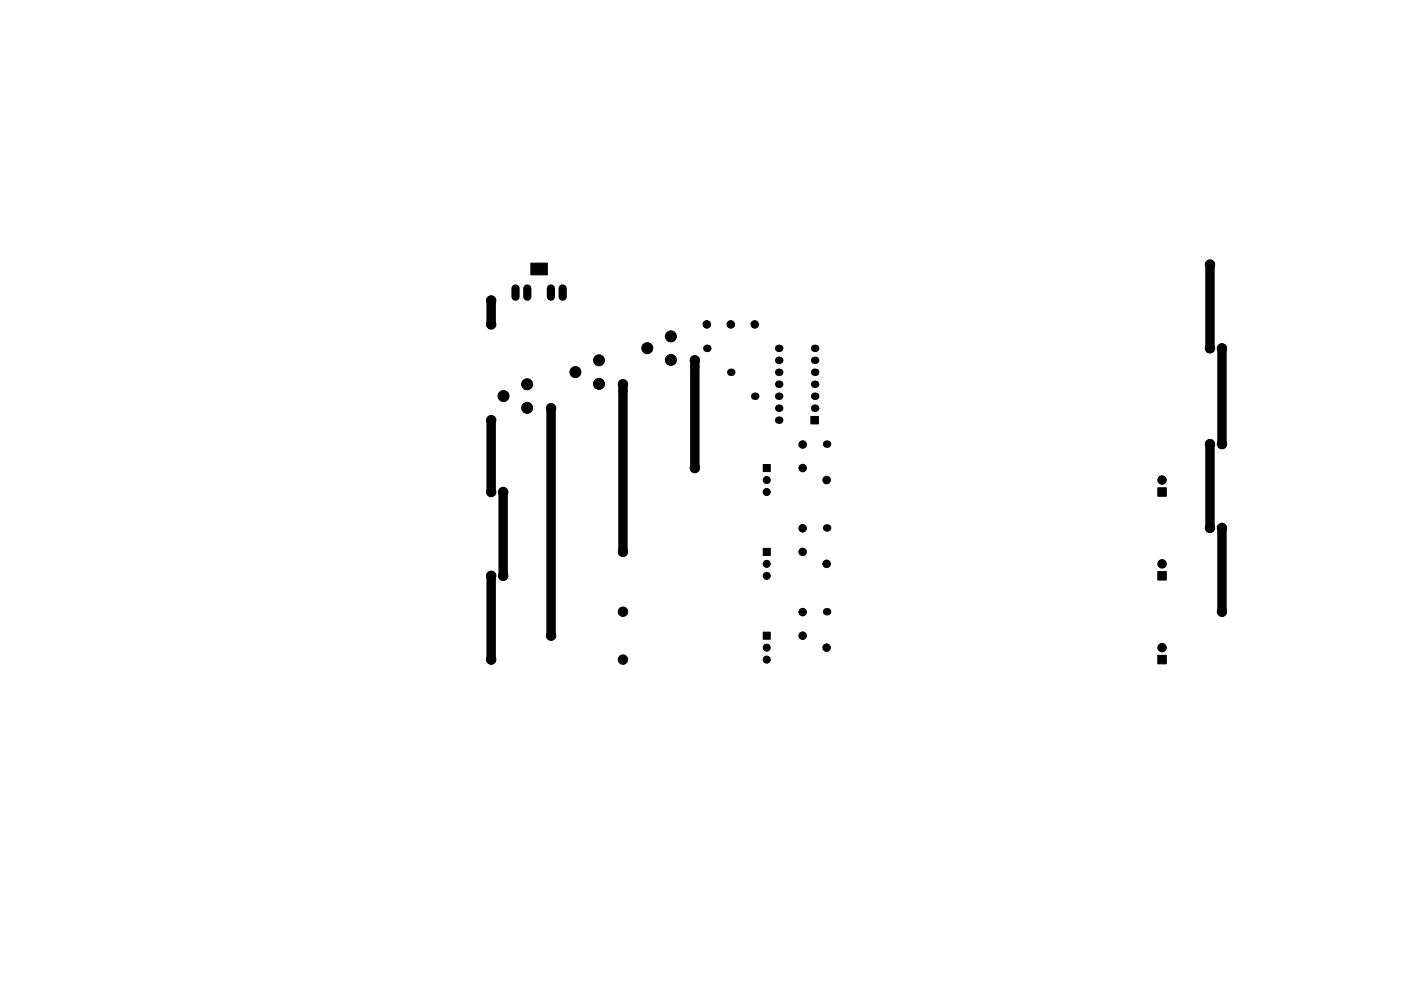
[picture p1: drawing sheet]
<svg xmlns="http://www.w3.org/2000/svg" width="297mm" height="210mm" viewBox="0 0 297 210" stroke-linecap="round" stroke-linejoin="round" font-family="sans-serif">
<path d="M109.3 61.2v1.8M111.8 61.2v1.8M116.8 61.2v1.8M119.3 61.2v1.8" fill="none" stroke="#000" stroke-width="1.7"/>
<g fill="#000" stroke="#000" stroke-width=".21">
<path d="M112.5 55.8h3.6v2.5h-3.6zM171.9 88.3h1.6v1.6h-1.6zM161.8 98.6h1.5v1.5h-1.5zM161.8 116.3h1.5v1.5h-1.5zM245.5 103.5h1.8v1.8h-1.8zM161.8 134.1h1.5v1.5h-1.5zM245.5 121.3h1.8v1.8h-1.8zM245.5 139h1.8v1.8h-1.8z"/>
<circle cx="256.5" cy="56.1" r="1"/>
<circle cx="104.1" cy="63.7" r="1"/>
<circle cx="104.1" cy="68.8" r="1"/>
<circle cx="122" cy="78.9" r="1.17"/>
<circle cx="127" cy="76.4" r="1.17"/>
<circle cx="137.2" cy="73.9" r="1.17"/>
<circle cx="142.2" cy="76.4" r="1.17"/>
<circle cx="142.2" cy="71.4" r="1.17"/>
<circle cx="147.3" cy="76.4" r="1"/>
<circle cx="149.9" cy="68.8" r=".8"/>
<circle cx="154.9" cy="68.8" r=".8"/>
<circle cx="160" cy="68.8" r=".8"/>
<circle cx="256.5" cy="73.9" r="1"/>
<circle cx="259.1" cy="73.9" r="1"/>
<circle cx="104.1" cy="89.1" r="1"/>
<circle cx="106.8" cy="84" r="1.17"/>
<circle cx="111.8" cy="81.5" r="1.17"/>
<circle cx="111.8" cy="86.5" r="1.17"/>
<circle cx="116.8" cy="86.6" r="1"/>
<circle cx="127" cy="81.4" r="1.17"/>
<circle cx="132.1" cy="81.5" r="1"/>
<circle cx="147.3" cy="99.3" r="1"/>
<circle cx="170.2" cy="94.3" r=".8"/>
<circle cx="170.2" cy="99.3" r=".8"/>
<circle cx="256.5" cy="94.2" r="1"/>
<circle cx="259.1" cy="94.2" r="1"/>
<circle cx="104.1" cy="104.4" r="1"/>
<circle cx="106.7" cy="104.4" r="1"/>
<circle cx="132.1" cy="117.1" r="1"/>
<circle cx="162.6" cy="101.8" r=".75"/>
<circle cx="162.6" cy="104.4" r=".75"/>
<circle cx="162.6" cy="119.6" r=".75"/>
<circle cx="170.2" cy="112.1" r=".8"/>
<circle cx="170.2" cy="117.1" r=".8"/>
<circle cx="175.3" cy="119.6" r=".8"/>
<circle cx="175.3" cy="101.8" r=".8"/>
<circle cx="246.4" cy="119.6" r=".9"/>
<circle cx="246.4" cy="101.8" r=".9"/>
<circle cx="256.5" cy="112" r="1"/>
<circle cx="259.1" cy="112" r="1"/>
<circle cx="104.1" cy="139.9" r="1"/>
<circle cx="104.1" cy="122.2" r="1"/>
<circle cx="106.7" cy="122.2" r="1"/>
<circle cx="116.8" cy="134.9" r="1"/>
<circle cx="132.1" cy="139.9" r="1"/>
<circle cx="132.1" cy="129.8" r="1"/>
<circle cx="162.6" cy="122.2" r=".75"/>
<circle cx="162.6" cy="137.4" r=".75"/>
<circle cx="162.6" cy="139.9" r=".75"/>
<circle cx="170.2" cy="134.9" r=".8"/>
<circle cx="170.2" cy="129.9" r=".8"/>
<circle cx="175.3" cy="137.4" r=".8"/>
<circle cx="246.4" cy="137.4" r=".9"/>
<circle cx="259.1" cy="129.8" r="1"/>
</g>
<g fill="#000">
<circle cx="149.9" cy="73.9" r=".8"/>
<circle cx="154.9" cy="79" r=".8"/>
<circle cx="165.1" cy="76.4" r=".8"/>
<circle cx="165.1" cy="73.9" r=".8"/>
<circle cx="165.1" cy="79" r=".8"/>
<circle cx="172.7" cy="73.9" r=".8"/>
<circle cx="172.7" cy="76.4" r=".8"/>
<circle cx="172.7" cy="79" r=".8"/>
<circle cx="160" cy="84.1" r=".8"/>
<circle cx="165.1" cy="86.6" r=".8"/>
<circle cx="165.1" cy="89.1" r=".8"/>
<circle cx="165.1" cy="84.1" r=".8"/>
<circle cx="165.1" cy="81.5" r=".8"/>
<circle cx="172.7" cy="81.5" r=".8"/>
<circle cx="172.7" cy="84.1" r=".8"/>
<circle cx="172.7" cy="86.6" r=".8"/>
<circle cx="175.3" cy="94.2" r=".8"/>
<circle cx="175.3" cy="112" r=".8"/>
<circle cx="175.3" cy="129.8" r=".8"/>
</g>
<path d="M256.5 56.1v17.8M104.1 63.7v5.1M147.3 76.4v22.9M259.1 73.9v20.3M104.1 89.1v15.3M116.8 86.6v48.3M132.1 81.5v35.6M256.5 94.2v17.8M106.7 104.4v17.8M259.1 112v17.8M104.1 122.2v17.7" fill="none" stroke="#000" stroke-width="2"/>
</svg>
